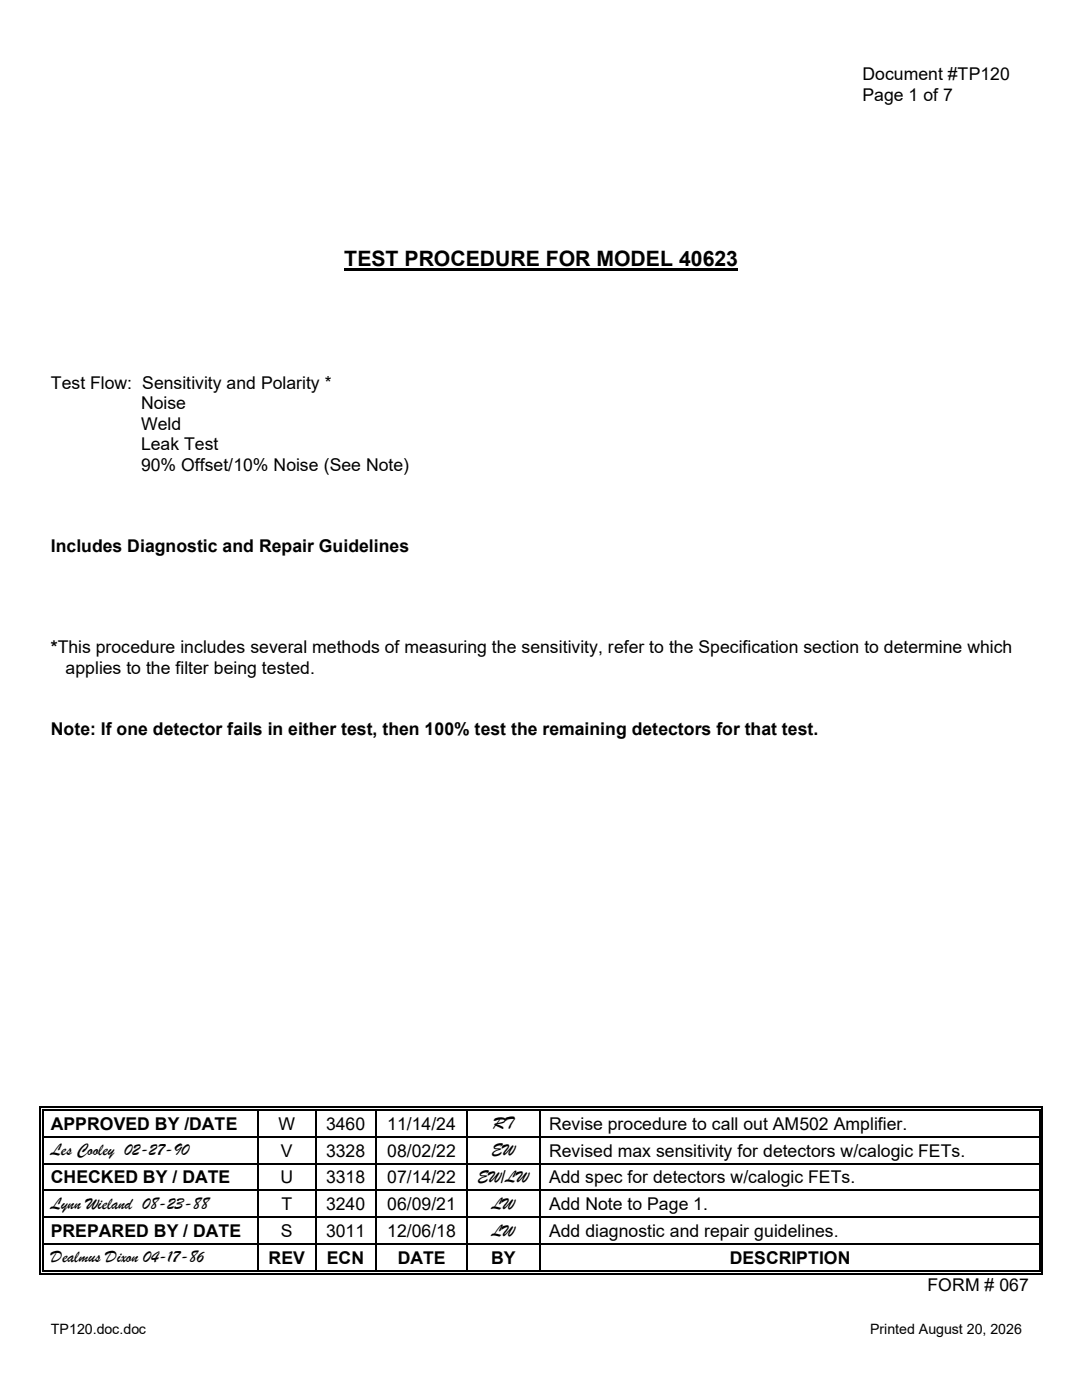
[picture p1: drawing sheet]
<svg xmlns="http://www.w3.org/2000/svg" width="216mm" height="279mm" viewBox="0 0 216 279" stroke-linecap="round" stroke-linejoin="round" font-family="sans-serif">
<defs><g id="words">
<text font-size="4.2" x="68.7" y="53.2">TEST PROCEDURE FOR MODEL 40623</text>
<g font-size="3.5">
<text x="172.1" y="16">Document #TP120</text>
<text x="172.1" y="20.1">Page 1 of 7</text>
<text x="10.2" y="77.6">Test Flow: Sensitivity and Polarity *</text>
<text x="28.2" y="81.7">Noise</text>
<text x="28.2" y="85.8">Weld</text>
<text x="28.2" y="89.8">Leak Test</text>
<text x="28.2" y="93.9">90% Offset/10% Noise (See Note)</text>
<text x="10.2" y="110.1">Includes Diagnostic and Repair Guidelines</text>
<text x="10.2" y="130.4">*This procedure includes several methods of measuring the sensitivity, refer to the Specification section to determine which</text>
<text x="13.1" y="134.5">applies to the filter being tested.</text>
<text x="10.2" y="146.6">Note: If one detector fails in either test, then 100% test the remaining detectors for that test.</text>
<text x="10.2" y="225.5">APPROVED BY /DATE</text>
<text x="55.5" y="225.5">W</text>
<text x="65.1" y="225.5">3460</text>
<text x="77.3" y="225.5">11/14/24</text>
<text x="98.3" y="225.2">RT</text>
<text x="109.6" y="225.5">Revise procedure to call out AM502 Amplifier.</text>
<text x="10.2" y="230.5">Les Cooley 02-27-90</text>
<text x="56.1" y="230.8">V</text>
<text x="65.1" y="230.8">3328</text>
<text x="77.3" y="230.8">08/02/22</text>
<text x="98.1" y="230.5">EW</text>
<text x="109.6" y="230.8">Revised max sensitivity for detectors w/calogic FETs.</text>
<text x="10.2" y="236.2">CHECKED BY / DATE</text>
<text x="56" y="236.2">U</text>
<text x="65.1" y="236.2">3318</text>
<text x="77.3" y="236.2">07/14/22</text>
<text x="95.3" y="235.9">EW/LW</text>
<text x="109.6" y="236.2">Add spec for detectors w/calogic FETs.</text>
<text x="10.2" y="241.2">Lynn Wieland 08-23-88</text>
<text x="56.1" y="241.5">T</text>
<text x="65.1" y="241.5">3240</text>
<text x="77.3" y="241.5">06/09/21</text>
<text x="98.1" y="241.2">LW</text>
<text x="109.6" y="241.5">Add Note to Page 1.</text>
<text x="10.2" y="246.9">PREPARED BY / DATE</text>
<text x="10.2" y="251.9">Dealmus Dixon 04-17-86</text>
<text x="56.1" y="246.9">S</text>
<text x="65.1" y="246.9">3011</text>
<text x="77.3" y="246.9">12/06/18</text>
<text x="98.1" y="246.6">LW</text>
<text x="109.6" y="246.9">Add diagnostic and repair guidelines.</text>
<text x="53.6" y="252.2">REV</text>
<text x="65.2" y="252.2">ECN</text>
<text x="79.4" y="252.2">DATE</text>
<text x="98" y="252.2">BY</text>
<text x="145.6" y="252.2">DESCRIPTION</text>
<text x="185.1" y="257.6">FORM # 067</text>
</g>
<g font-size="2.8">
<text x="10.2" y="266.1">TP120.doc.doc</text>
<text x="173.6" y="266.1">Printed August 20, 2026</text>
</g>
</g></defs>
<path d="M68.7 53.9h78.6" fill="none" stroke="#000" stroke-width=".42"/>
<g fill="#000">
<path d="M7.9 220.9h.2v.8h-.2z" fill-rule="evenodd"/>
<path d="M7.9 220.9h.7v.2h-.7z" fill-rule="evenodd"/>
<path d="M7.9 226.8h.2v.2h-.2z" fill-rule="evenodd"/>
<path d="M7.9 232.1h.2v.3h-.2z" fill-rule="evenodd"/>
<path d="M7.9 237.4h.2v.3h-.2z" fill-rule="evenodd"/>
<path d="M8.4 221.4h.2v.3h-.2z" fill-rule="evenodd"/>
<path d="M8.4 221.4h.2v.3h-.2z" fill-rule="evenodd"/>
<path d="M8.4 226.8h.2v.2h-.2z" fill-rule="evenodd"/>
<path d="M8.4 232.1h.2v.3h-.2z" fill-rule="evenodd"/>
<path d="M8.4 237.4h.2v.3h-.2z" fill-rule="evenodd"/>
<path d="M51.4 221.7h.3z" fill-rule="evenodd"/>
<path d="M51.4 220.9h.8v.2h-.8z" fill-rule="evenodd"/>
<path d="M51.4 221.4h.8v.3h-.8z" fill-rule="evenodd"/>
<path d="M51.4 226.8h.3v.2h-.3z" fill-rule="evenodd"/>
<path d="M51.4 232.1h.3v.3h-.3z" fill-rule="evenodd"/>
<path d="M51.4 237.4h.3v.3h-.3z" fill-rule="evenodd"/>
<path d="M62.8 221.7h.3z" fill-rule="evenodd"/>
<path d="M62.8 220.9h.8v.2h-.8z" fill-rule="evenodd"/>
<path d="M62.8 221.4h.8v.3h-.8z" fill-rule="evenodd"/>
<path d="M62.8 226.8h.3v.2h-.3z" fill-rule="evenodd"/>
<path d="M62.8 232.1h.3v.3h-.3z" fill-rule="evenodd"/>
<path d="M62.8 237.4h.3v.3h-.3z" fill-rule="evenodd"/>
<path d="M74.9 221.7h.3z" fill-rule="evenodd"/>
<path d="M74.9 220.9h.8v.2h-.8z" fill-rule="evenodd"/>
<path d="M74.9 221.4h.8v.3h-.8z" fill-rule="evenodd"/>
<path d="M74.9 226.8h.3v.2h-.3z" fill-rule="evenodd"/>
<path d="M74.9 232.1h.3v.3h-.3z" fill-rule="evenodd"/>
<path d="M74.9 237.4h.3v.3h-.3z" fill-rule="evenodd"/>
<path d="M93.1 221.7h.2z" fill-rule="evenodd"/>
<path d="M93.1 220.9h.7v.2h-.7z" fill-rule="evenodd"/>
<path d="M93.1 221.4h.7v.3h-.7z" fill-rule="evenodd"/>
<path d="M93.1 226.8h.2v.2h-.2z" fill-rule="evenodd"/>
<path d="M93.1 232.1h.2v.3h-.2z" fill-rule="evenodd"/>
<path d="M93.1 237.4h.2v.3h-.2z" fill-rule="evenodd"/>
<path d="M107.5 221.7h.3z" fill-rule="evenodd"/>
<path d="M107.5 220.9h.8v.2h-.8z" fill-rule="evenodd"/>
<path d="M107.5 221.4h.8v.3h-.8z" fill-rule="evenodd"/>
<path d="M107.5 226.8h.3v.2h-.3z" fill-rule="evenodd"/>
<path d="M107.5 232.1h.3v.3h-.3z" fill-rule="evenodd"/>
<path d="M107.5 237.4h.3v.3h-.3z" fill-rule="evenodd"/>
<path d="M207.3 220.9h.8v.2h-.8z" fill-rule="evenodd"/>
<path d="M207.3 221.4h.3v.3h-.3z" fill-rule="evenodd"/>
<path d="M207.3 221.4h.3v.3h-.3z" fill-rule="evenodd"/>
<path d="M207.3 226.8h.3v.2h-.3z" fill-rule="evenodd"/>
<path d="M207.3 232.1h.3v.3h-.3z" fill-rule="evenodd"/>
<path d="M207.3 237.4h.3v.3h-.3z" fill-rule="evenodd"/>
<path d="M207.8 220.9h.3v.8h-.3z" fill-rule="evenodd"/>
<path d="M207.8 226.8h.3v.2h-.3z" fill-rule="evenodd"/>
<path d="M207.8 232.1h.3v.3h-.3z" fill-rule="evenodd"/>
<path d="M207.8 237.4h.3v.3h-.3z" fill-rule="evenodd"/>
<path d="M7.9 242.8h.2v.3h-.2z" fill-rule="evenodd"/>
<path d="M7.9 248.1h.2v.3h-.2z" fill-rule="evenodd"/>
<path d="M7.9 253.5h.2v.8h-.2z" fill-rule="evenodd"/>
<path d="M7.9 254h.7v.3h-.7z" fill-rule="evenodd"/>
<path d="M8.4 242.8h.2v.3h-.2z" fill-rule="evenodd"/>
<path d="M8.4 248.1h.2v.3h-.2z" fill-rule="evenodd"/>
<path d="M8.4 253.5h.2v.3h-.2z" fill-rule="evenodd"/>
<path d="M8.4 253.5h.2v.3h-.2z" fill-rule="evenodd"/>
<path d="M51.4 242.8h.3v.3h-.3z" fill-rule="evenodd"/>
<path d="M51.4 248.1h.3v.3h-.3z" fill-rule="evenodd"/>
<path d="M51.4 253.5h.8v.3h-.8z" fill-rule="evenodd"/>
<path d="M51.4 254h.8v.3h-.8z" fill-rule="evenodd"/>
<path d="M62.8 242.8h.3v.3h-.3z" fill-rule="evenodd"/>
<path d="M62.8 248.1h.3v.3h-.3z" fill-rule="evenodd"/>
<path d="M62.8 253.5h.8v.3h-.8z" fill-rule="evenodd"/>
<path d="M62.8 254h.8v.3h-.8z" fill-rule="evenodd"/>
<path d="M74.9 242.8h.3v.3h-.3z" fill-rule="evenodd"/>
<path d="M74.9 248.1h.3v.3h-.3z" fill-rule="evenodd"/>
<path d="M74.9 253.5h.8v.3h-.8z" fill-rule="evenodd"/>
<path d="M74.9 254h.8v.3h-.8z" fill-rule="evenodd"/>
<path d="M93.1 242.8h.2v.3h-.2z" fill-rule="evenodd"/>
<path d="M93.1 248.1h.2v.3h-.2z" fill-rule="evenodd"/>
<path d="M93.1 253.5h.7v.3h-.7z" fill-rule="evenodd"/>
<path d="M93.1 254h.7v.3h-.7z" fill-rule="evenodd"/>
<path d="M107.5 242.8h.3v.3h-.3z" fill-rule="evenodd"/>
<path d="M107.5 248.1h.3v.3h-.3z" fill-rule="evenodd"/>
<path d="M107.5 253.5h.8v.3h-.8z" fill-rule="evenodd"/>
<path d="M107.5 254h.8v.3h-.8z" fill-rule="evenodd"/>
<path d="M207.3 242.8h.3v.3h-.3z" fill-rule="evenodd"/>
<path d="M207.3 248.1h.3v.3h-.3z" fill-rule="evenodd"/>
<path d="M207.3 254h.8v.3h-.8z" fill-rule="evenodd"/>
<path d="M207.3 253.5h.3v.3h-.3z" fill-rule="evenodd"/>
<path d="M207.3 253.5h.3v.3h-.3z" fill-rule="evenodd"/>
<path d="M207.8 242.8h.3v.3h-.3z" fill-rule="evenodd"/>
<path d="M207.8 248.1h.3v.3h-.3z" fill-rule="evenodd"/>
<path d="M207.8 253.5h.3v.8h-.3z" fill-rule="evenodd"/>
</g>
<g fill="none" stroke="#000" stroke-width=".25">
<path d="M8 221.7v5.1M8 227v5.1M8 232.4v5M8 237.7v5.1M8.5 221.7v5.1M8.5 227v5.1M8.5 232.4v5M8.5 237.7v5.1M8.6 221h42.8M8.6 221.5h42.8M8.6 226.9h42.8M8.6 232.2h42.8"/>
<path d="M8.6 237.6h42.8M51.5 221.7v5.1M51.5 227v5.1M51.5 232.4v5M51.5 237.7v5.1M51.7 226.9h11.1M51.7 232.2h11.1M51.7 237.6h11.1M52.2 221h10.6M52.2 221.5h10.6M63 221.7v5.1M63 227v5.1"/>
<path d="M63 232.4v5M63 237.7v5.1M63.1 226.9h11.8M63.1 232.2h11.8M63.1 237.6h11.8M63.6 221h11.3M63.6 221.5h11.3M75.1 221.7v5.1M75.1 227v5.1M75.1 232.4v5M75.1 237.7v5.1M75.2 226.9h17.9"/>
<path d="M75.2 232.2h17.9M75.2 237.6h17.9M75.7 221h17.4M75.7 221.5h17.4M93.2 221.7v5.1M93.2 227v5.1M93.2 232.4v5M93.2 237.7v5.1M93.3 226.9h14.2M93.3 232.2h14.2M93.3 237.6h14.2M93.8 221h13.7"/>
<path d="M93.8 221.5h13.7M107.7 221.7v5.1M107.7 227v5.1M107.7 232.4v5M107.7 237.7v5.1M107.8 226.9h99.5M107.8 232.2h99.5M107.8 237.6h99.5M108.3 221h99M108.3 221.5h99M207.4 221.7v5.1M207.4 227v5.1"/>
<path d="M207.4 232.4v5M207.4 237.7v5.1M207.9 221.7v5.1M207.9 227v5.1M207.9 232.4v5M207.9 237.7v5.1M8 243.1v5M8 248.4v5.1M8.5 243.1v5M8.5 248.4v5.1M8.6 242.9h42.8M8.6 248.3h42.8"/>
<path d="M8.6 254.2h42.8M8.6 253.7h42.8M51.5 243.1v5M51.5 248.4v5.1M51.7 242.9h11.1M51.7 248.3h11.1M52.2 254.2h10.6M52.2 253.7h10.6M63 243.1v5M63 248.4v5.1M63.1 242.9h11.8M63.1 248.3h11.8"/>
<path d="M63.6 254.2h11.3M63.6 253.7h11.3M75.1 243.1v5M75.1 248.4v5.1M75.2 242.9h17.9M75.2 248.3h17.9M75.7 254.2h17.4M75.7 253.7h17.4M93.2 243.1v5M93.2 248.4v5.1M93.3 242.9h14.2M93.3 248.3h14.2"/>
<path d="M93.8 254.2h13.7M93.8 253.7h13.7M107.7 243.1v5M107.7 248.4v5.1M107.8 242.9h99.5M107.8 248.3h99.5M108.3 254.2h99M108.3 253.7h99M207.4 243.1v5M207.4 248.4v5.1M207.9 243.1v5M207.9 248.4v5.1"/>
</g>
<use href="#words"/>
</svg>
